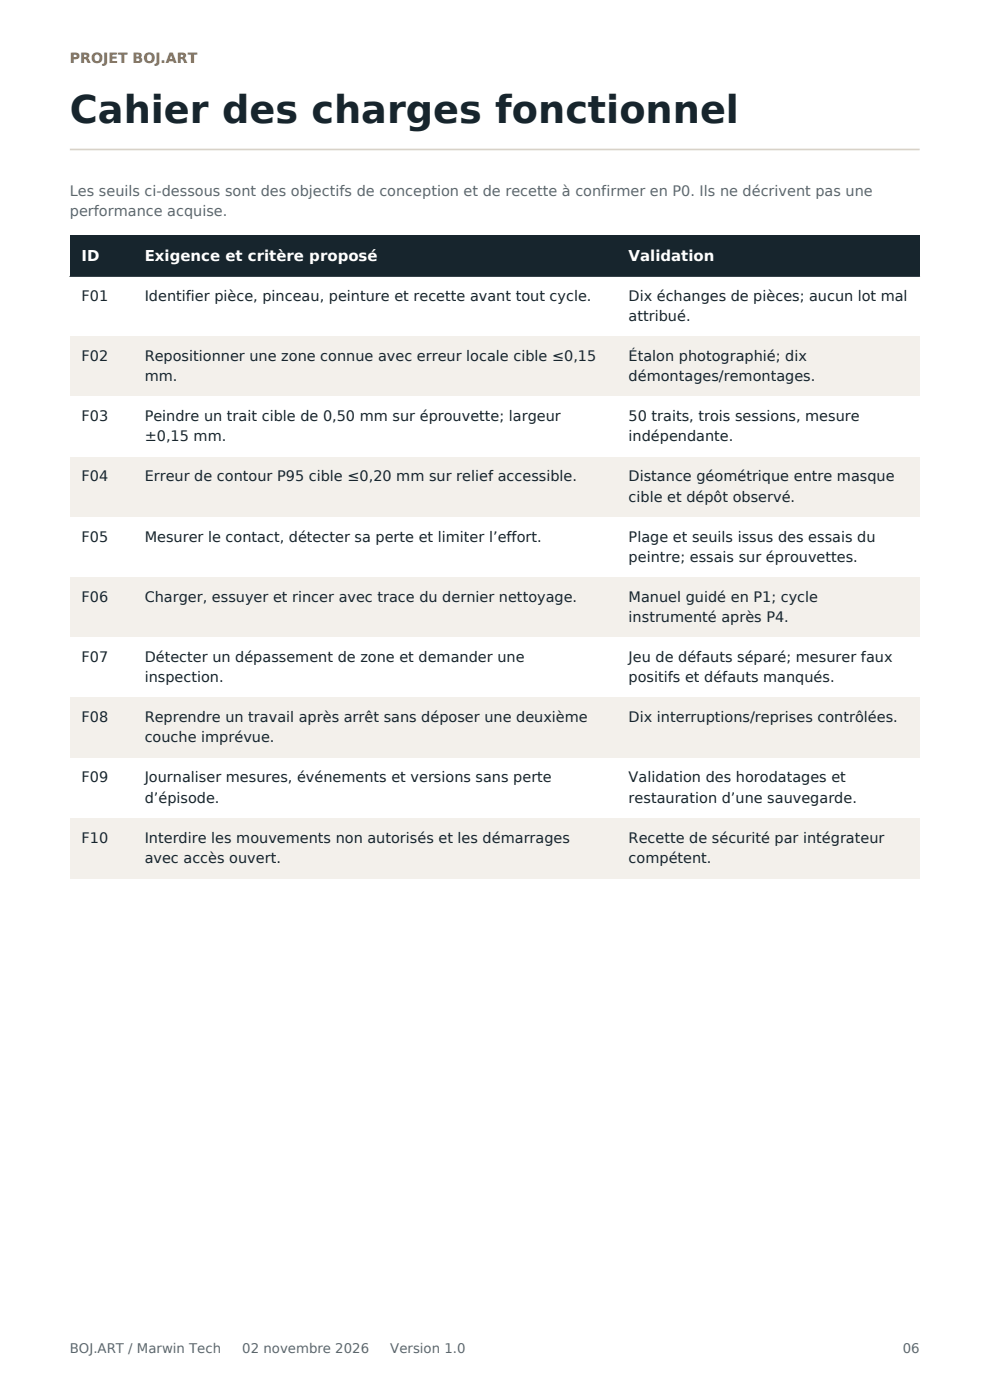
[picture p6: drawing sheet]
<svg xmlns="http://www.w3.org/2000/svg" width="210mm" height="297mm" viewBox="0 0 210 297" stroke-linecap="round" stroke-linejoin="round" font-family="sans-serif">
<defs><g id="words">
<text font-size="8.1" fill="#17252d" x="14.8" y="26.1">Cahier des charges fonctionnel</text>
<g font-size="3.2" fill="#fff">
<text x="17.3" y="55.3">ID</text>
<text x="30.7" y="55.3">Exigence et critère proposé</text>
<text x="133.3" y="55.3">Validation</text>
</g>
<g font-size="3.1" fill="#596871">
<text x="14.8" y="41.5">Les seuils ci-dessous sont des objectifs de conception et de recette à confirmer en P0. Ils ne décrivent pas une</text>
<text x="14.8" y="45.9">performance acquise.</text>
</g>
<g font-size="3.1" fill="#17252d">
<text x="17.3" y="63.8">F01</text>
<text x="30.7" y="63.8">Identifier pièce, pinceau, peinture et recette avant tout cycle.</text>
<text x="133.3" y="63.8">Dix échanges de pièces; aucun lot mal</text>
<text x="133.3" y="68.1">attribué.</text>
<text x="17.3" y="76.6">F02</text>
<text x="30.7" y="76.6">Repositionner une zone connue avec erreur locale cible ≤0,15</text>
<text x="133.3" y="76.6">Étalon photographié; dix</text>
<text x="30.7" y="80.9">mm.</text>
<text x="133.3" y="80.9">démontages/remontages.</text>
<text x="17.3" y="89.4">F03</text>
<text x="30.7" y="89.4">Peindre un trait cible de 0,50 mm sur éprouvette; largeur</text>
<text x="133.3" y="89.4">50 traits, trois sessions, mesure</text>
<text x="30.7" y="93.6">±0,15 mm.</text>
<text x="133.3" y="93.6">indépendante.</text>
<text x="17.3" y="102.1">F04</text>
<text x="30.7" y="102.1">Erreur de contour P95 cible ≤0,20 mm sur relief accessible.</text>
<text x="133.3" y="102.1">Distance géométrique entre masque</text>
<text x="133.3" y="106.4">cible et dépôt observé.</text>
<text x="17.3" y="114.9">F05</text>
<text x="30.7" y="114.9">Mesurer le contact, détecter sa perte et limiter l’effort.</text>
<text x="133.3" y="114.9">Plage et seuils issus des essais du</text>
<text x="133.3" y="119.2">peintre; essais sur éprouvettes.</text>
<text x="17.3" y="127.7">F06</text>
<text x="30.7" y="127.7">Charger, essuyer et rincer avec trace du dernier nettoyage.</text>
<text x="133.3" y="127.7">Manuel guidé en P1; cycle</text>
<text x="133.3" y="131.9">instrumenté après P4.</text>
<text x="17.3" y="140.4">F07</text>
<text x="30.7" y="140.4">Détecter un dépassement de zone et demander une</text>
<text x="133.3" y="140.4">Jeu de défauts séparé; mesurer faux</text>
<text x="30.7" y="144.7">inspection.</text>
<text x="133.3" y="144.7">positifs et défauts manqués.</text>
<text x="17.3" y="153.2">F08</text>
<text x="30.7" y="153.2">Reprendre un travail après arrêt sans déposer une deuxième</text>
<text x="133.3" y="153.2">Dix interruptions/reprises contrôlées.</text>
<text x="30.7" y="157.5">couche imprévue.</text>
<text x="17.3" y="166">F09</text>
<text x="30.7" y="166">Journaliser mesures, événements et versions sans perte</text>
<text x="133.3" y="166">Validation des horodatages et</text>
<text x="30.7" y="170.2">d’épisode.</text>
<text x="133.3" y="170.2">restauration d’une sauvegarde.</text>
<text x="17.3" y="178.7">F10</text>
<text x="30.7" y="178.7">Interdire les mouvements non autorisés et les démarrages</text>
<text x="133.3" y="178.7">Recette de sécurité par intégrateur</text>
<text x="30.7" y="183">avec accès ouvert.</text>
<text x="133.3" y="183">compétent.</text>
</g>
<text font-size="3" fill="#9b6b39" x="14.8" y="13.4">PROJET BOJ.ART</text>
<g font-size="2.8" fill="#596871">
<text x="14.8" y="287.1">BOJ.ART / Marwin Tech</text>
<text x="51.4" y="287.1">02 novembre 2026</text>
<text x="82.8" y="287.1">Version 1.0</text>
<text x="191.5" y="287.1">06</text>
</g>
</g></defs>
<path d="M14.8 31.7h180.3" fill="none" stroke="#d8d2c8" stroke-width=".35"/>
<path d="M14.8 50h180.3v8.6h-180.3z" fill-rule="evenodd" fill="#17252d"/>
<path d="M14.8 58.6h180.3v12.8h-180.3z" fill-rule="evenodd" fill="#fff"/>
<path d="M14.8 71.4h180.3v12.8h-180.3z" fill-rule="evenodd" fill="#f3f0eb"/>
<path d="M14.8 84.2h180.3v12.7h-180.3z" fill-rule="evenodd" fill="#fff"/>
<path d="M14.8 96.9h180.3v12.8h-180.3z" fill-rule="evenodd" fill="#f3f0eb"/>
<path d="M14.8 109.7h180.3v12.8h-180.3z" fill-rule="evenodd" fill="#fff"/>
<path d="M14.8 122.5h180.3v12.8h-180.3z" fill-rule="evenodd" fill="#f3f0eb"/>
<path d="M14.8 135.3h180.3v12.7h-180.3z" fill-rule="evenodd" fill="#fff"/>
<path d="M14.8 148h180.3v12.8h-180.3z" fill-rule="evenodd" fill="#f3f0eb"/>
<path d="M14.8 160.8h180.3v12.8h-180.3z" fill-rule="evenodd" fill="#fff"/>
<path d="M14.8 173.6h180.3v12.7h-180.3z" fill-rule="evenodd" fill="#f3f0eb"/>
<path d="M14.8 58.6h180.3" fill="none" stroke="#17252d" stroke-width=".21"/>
<use href="#words"/>
</svg>
